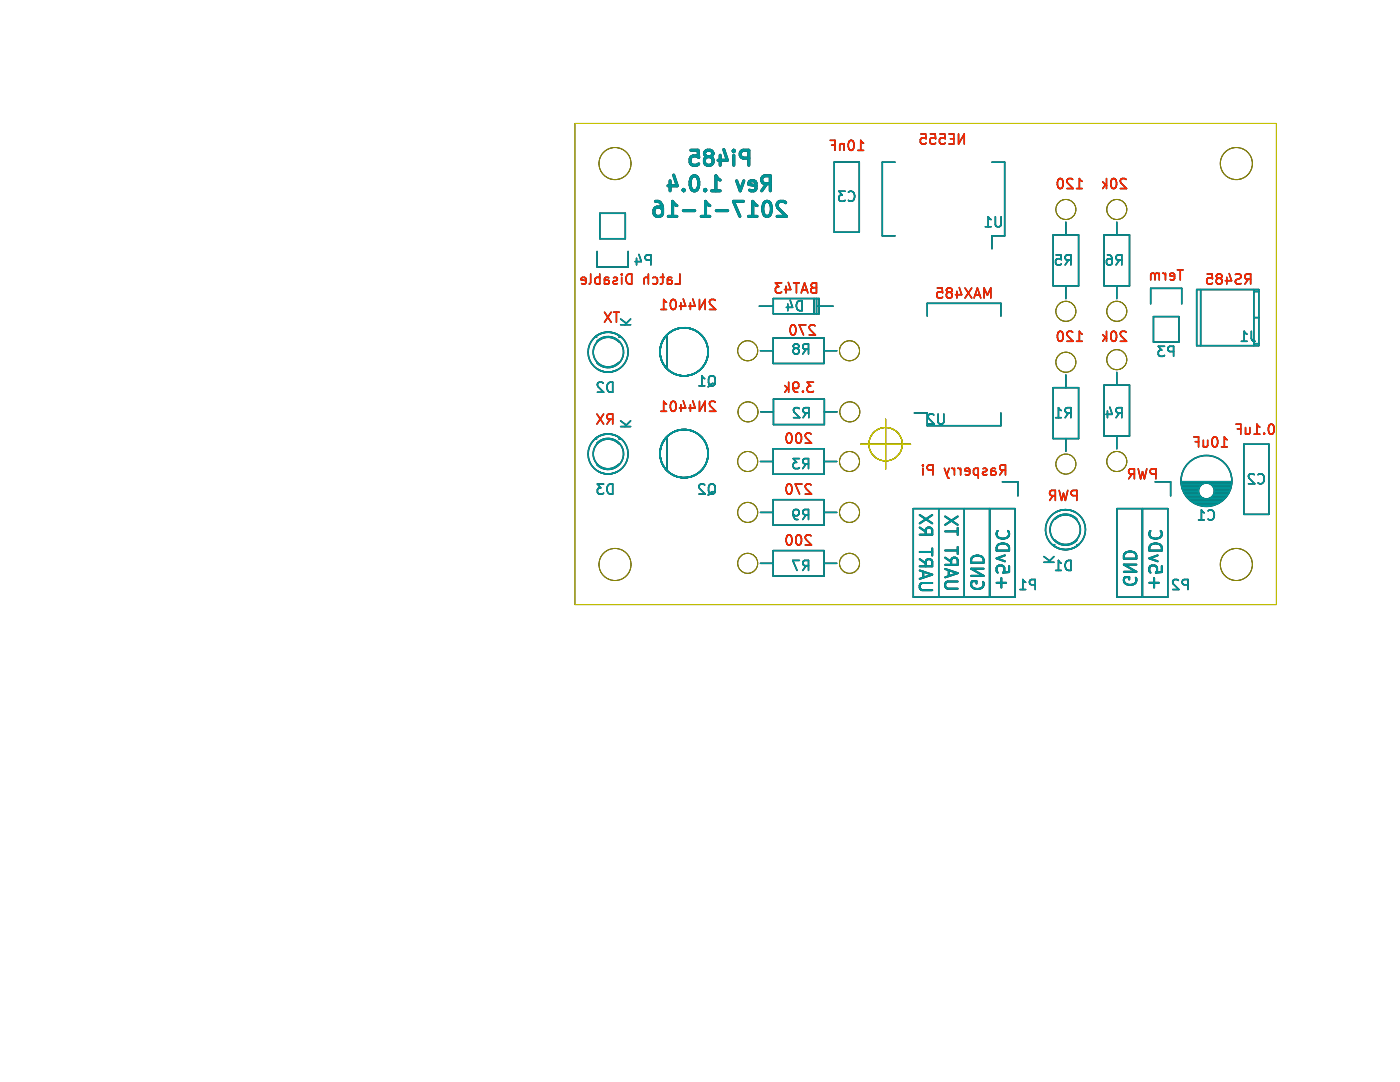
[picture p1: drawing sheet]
<svg xmlns="http://www.w3.org/2000/svg" width="140mm" height="108mm" viewBox="0 0 140 108" stroke-linecap="round" stroke-linejoin="round" font-family="sans-serif">
<g fill="none" stroke="#000" stroke-width=".1">
<path d="M57.4 12.3h70v48h-70zM85.9 44.3h5M88.4 41.8v5"/>
<circle cx="61.4" cy="16.3" r="1.6"/>
<circle cx="123.4" cy="16.3" r="1.6"/>
<circle cx="74.6" cy="35" r="1"/>
<circle cx="84.8" cy="35" r="1"/>
<circle cx="106.4" cy="31.1" r="1"/>
<circle cx="106.4" cy="20.9" r="1"/>
<circle cx="106.4" cy="36.1" r="1"/>
<circle cx="111.4" cy="31.1" r="1"/>
<circle cx="111.4" cy="20.9" r="1"/>
<circle cx="111.4" cy="35.9" r="1"/>
<circle cx="61.4" cy="56.3" r="1.6"/>
<circle cx="74.6" cy="56.2" r="1"/>
<circle cx="74.6" cy="51.1" r="1"/>
<circle cx="74.6" cy="46" r="1"/>
<circle cx="74.6" cy="41.1" r="1"/>
<circle cx="84.8" cy="51.1" r="1"/>
<circle cx="84.8" cy="56.2" r="1"/>
<circle cx="84.8" cy="46" r="1"/>
<circle cx="84.8" cy="41.1" r="1"/>
<circle cx="88.4" cy="44.3" r="1.67"/>
<circle cx="106.4" cy="46.3" r="1"/>
<circle cx="111.4" cy="46" r="1"/>
<circle cx="123.4" cy="56.3" r="1.6"/>
</g>
<g fill="none" stroke="#000" stroke-width=".2">
<path d="M91.8 56.9l1.2 .4-1.2 .4M91.8 55.8l.6 .4M91.8 56.5h1.2v-.5a.34 .34 0 0 0-.3-.2 .34 .34 0 0 0-.3 .2v.5M91.8 53.3h1.2v-.4a.34 .34 0 0 0-.3-.3 .34 .34 0 0 0-.3 .3v.4M91.8 55.1h1.2M91.8 52.6l.6 .4M91.8 51.4l1.2 .8M92.1 57v.6M93 58.2h-1l-.2 .2v.2l.2 .3h1M93 54.7v.7M93 51.4l-1.2 .8M94.3 56.8l1.3 .4-1.3 .4"/>
<path d="M94.3 55.6l.6 .5M94.3 56.4h1.3v-.5a.34 .34 0 0 0-.4-.3 .34 .34 0 0 0-.3 .3v.5M94.3 54.9h1.3M94.3 53h1.3M94.3 51.5l1.3 .9M94.7 56.9v.6M95.6 58h-1l-.3 .3 .1 .3 .2 .1h1M95.6 52.7v.7M95.6 54.6v.7M95.6 51.5l-1.3 .9M97.1 55.5a.65 .65 0 0 1 .7 0 .65 .65 0 0 1 .4 .6h-1.3v-.3zM98.1 58a.58 .58 0 0 1-.2 .7 .58 .58 0 0 1-.7 0 .43 .43 0 0 1-.2-.7h.4v.2"/>
<path d="M98.2 56.7h-1.3l1.3 .8h-1.3M99.4 58.1h1M99.5 54.5a.71 .71 0 0 1 1.2 .1v.3h-1.3zM99.6 53a.5 .5 0 0 0 0 .6 .5 .5 0 0 0 .6 .1 .47 .47 0 0 0 .4-.2 .47 .47 0 0 0 0-.5M99.9 57.7v.9M100.3 55.4l-.9 .3 .9 .3M100.7 56.5v.6h-.6l.1-.1v-.5l-.2-.1-.4 .1-.2 .2v.3l.2 .1M112.2 55.3a.71 .71 0 0 1 1.2 .1v.3h-1.3zM113.3 57.6a.58 .58 0 0 1-.2 .7 .58 .58 0 0 1-.7 0 .43 .43 0 0 1-.1-.7h.4v.2M113.4 56.3h-1.3l1.3 .7h-1.3M114.7 58.1h.9M114.7 54.5a.71 .71 0 0 1 1.2 .1v.3h-1.2z"/>
<path d="M114.8 53a.5 .5 0 0 0 0 .6 .5 .5 0 0 0 .6 .1 .47 .47 0 0 0 .5-.2 .47 .47 0 0 0-.1-.5M115.2 57.7v.9M115.5 55.4l-.8 .3 .8 .3M115.9 56.5v.6h-.6l.2-.1-.1-.5-.2-.1-.4 .1-.1 .2v.3l.1 .1"/>
</g>
<g fill="none" stroke="#000" stroke-width=".3">
<path d="M66.9 18v1M67.2 17.5l.4 1h-.9M68.2 18.9v.1M68.2 18.9l.1 .1h-.1M68.9 15h.8v.7l-.2-.1h-.5l-.1 .2v.5l.3 .2h.3l.2-.2M69 17.7a.36 .36 0 0 1 .4-.2 .36 .36 0 0 1 .3 .3 .88 .88 0 0 1-.3 1.2 .38 .38 0 0 1-.5-.2 1.28 1.28 0 0 1 .1-1.1zM70.4 18.9l-.1 .1h.1M70.4 18.9v.1M70.6 15.6h-.2a.31 .31 0 0 1-.1-.4 .31 .31 0 0 1 .3-.2l.4 .1a.31 .31 0 0 1 .1 .3 .31 .31 0 0 1-.2 .2M70.6 15.6l-.3 .3 .1 .4 .2 .2h.3l.3-.3v-.3l-.3-.3M70.6 15.6h.3M71 19h.9"/>
<path d="M71.9 15.5v1M71.9 18l-.5-.5v1.5M72.2 14.9l.4 1.1h-.9M73.2 15v.1M73.2 15.5v1M73.2 15l.1 .1h-.1M73.5 18l.4 1 .3-1M74.7 15.8h-.5a.41 .41 0 0 1-.3-.4 .41 .41 0 0 1 .3-.4h.5v1.5M75.4 18.5l-.7-.1 .1-.3 .4-.1 .2 .3v.7h-.2h-.4M76.5 18.3l-.5 .7M76.9 18.3h-.6a.41 .41 0 0 1-.3-.4 .41 .41 0 0 1 .3-.4h.6v1.5M65.4 20.1a.59 .59 0 0 1 .7 .6v.6l-.1 .2-.5 .1-.2-.2v-.5l.1-.2h.4l.3 .2"/>
<path d="M66.7 21.6h.8M67.5 20.5l-.4-.4v1.5M68.2 21h1.1M70 21.6h.8M70.8 20.5l-.4-.4v1.5M71.5 21h1.1M74.2 20.1h-1l.6 1.5M74.7 21.6h.8M75.5 20.5l-.4-.4v1.5M76.3 20.2a.36 .36 0 0 1 .3-.1 .36 .36 0 0 1 .3 .3 .88 .88 0 0 1-.3 1.2 .38 .38 0 0 1-.4-.3 1.28 1.28 0 0 1 .1-1.1zM78.4 20.2l-.2-.1h-.4a.41 .41 0 0 0-.2 .6l.9 .9h-1"/>
</g>
<g fill="none" stroke="#000" stroke-width=".15">
<path d="M82.8 14h.5v1M83 14.5h.3M83.2 16.2h2.5v7h-2.5zM84.2 14.3v.7M84.2 14.4l-.1-.1-.3 .1v.6M84.3 19.1h-.6l.3 .4-.2 .1v.4l.1 .1h.3l.1-.1M84.7 19.2a.4 .4 0 0 1 .5 0 .4 .4 0 0 1 .1 .5 .37 .37 0 0 1-.2 .3 .37 .37 0 0 1-.4 0M84.8 14.1l.1-.1a.53 .53 0 0 1 .3 .5 .53 .53 0 0 1-.3 .5 .66 .66 0 0 1-.1-.9zM85.6 15h.6M86.2 14.3l-.3-.3v1M89.3 16.2h-1.3v7.3h1.3M91.9 13.4h.5v.4l-.1-.1-.4 .1-.1 .1 .1 .4 .1 .1 .4-.1"/>
<path d="M92.8 13.4h.5l.1 .4-.2-.1-.3 .1-.1 .1v.4l.2 .1 .4-.1M93.8 13.4h.5v.4l-.1-.1-.4 .1-.1 .1 .1 .4 .1 .1 .4-.1M94.7 13.4h.5v1h-.5M94.8 13.8h.4M95.6 13.4v1l.6-1v1M99 16.2h1.3v7.3h-1.3v1.3M105.7 17.9l.1-.1a.53 .53 0 0 1 .3 .5 .53 .53 0 0 1-.3 .5 .66 .66 0 0 1-.1-.9zM107 17.9l-.3-.1-.2 .1v.2l.6 .7h-.6M107.4 18.8h.6M108 18.1l-.3-.3v1M110 18.1l.4 .4M110.3 18.4l-.3 .4"/>
<path d="M110.4 17.8v1M110.9 17.9l.2-.1a.53 .53 0 0 1 .3 .5 .53 .53 0 0 1-.3 .5l-.2-.1-.1-.3zM112.4 17.9l-.4-.1-.2 .1v.2l.6 .7h-.6M58.5 28l-.5-.1v-.2h.3l.2 .1-.1 .5h-.4M58.9 27.3v.9l-.1 .1M59.4 33.6a2 2 0 0 1 3.3 1.3 2 2 0 0 1-3 2M59.4 33.6h.1M59.5 34.1a1.55 1.55 0 0 1 2.3-.1 1.55 1.55 0 0 1 0 2.2 1.55 1.55 0 0 1-2.3 0M59.6 25.1v1.5h3.1v-1.5M59.8 27.7h-.2l-.2 .2v.2l.1 .2h.3M59.8 27.3v1M59.9 21.3h2.5v2.5h-2.5z"/>
<path d="M60.2 38.2l-.4-.1-.1 .1-.1 .2 .6 .7h-.6M60.3 31.1l.7 1M60.3 27.9l.4 .1a.2 .2 0 0 1 .1 .1 .2 .2 0 0 1-.1 .2h-.4M60.7 38.3l.2-.2h.2v1a.52 .52 0 0 1-.5-.2 .52 .52 0 0 1 .1-.6zM60.7 27.7h-.3l-.1 .6M61 31.1l-.7 1M61.2 31.1h.6M61.2 27.7h.3l.1 .1v.2l-.4 .1v.2h.4M61.5 31.1v1M61.8 34.1a1.48 1.48 0 0 0-2.2 0 1.48 1.48 0 0 0 0 2.1 1.48 1.48 0 0 0 2.1 0M61.8 33.6h.2M61.9 32.4h1"/>
<path d="M61.9 31.8l.6 .5M62 33.6a1.99 1.99 0 0 0-3.3 1.3 1.99 1.99 0 0 0 2.9 2M62 27.3v.1M62 27.7v.6M62.6 27.5l.2-.2h.2v1a.52 .52 0 0 1-.5-.2 .52 .52 0 0 1 .1-.6zM62.9 31.8l-.5 .6M63.5 25.8v.6M63.8 25.4l.2 .7h-.6M64.7 27.8l-.1-.1h-.3v.6M64.7 27.3v1M64.9 26l-.4-.1-.1-.1v-.3l.2-.1h.3v1M65.1 27.7h.3l.2 .2v.2l-.1 .2h-.4"/>
<path d="M65.9 27.7h.4M65.9 30.9h.6M66.1 27.3v.9l-.2 .1M66.5 30.2l-.3-.3v1M66.6 27.9l.3 .1a.2 .2 0 0 1 .2 .1 .2 .2 0 0 1-.2 .2h-.3M67 27.7h-.3l-.1 .6M67 29.9h.1a.53 .53 0 0 1 .4 .5 .53 .53 0 0 1-.4 .5 .66 .66 0 0 1-.1-1zM67.3 32.9a2.4 2.4 0 0 1 3.4 2.1 2.4 2.4 0 0 1-3.3 2.3 2.4 2.4 0 0 1-.8-3.9v3.4a2.4 2.4 0 0 1 .8-3.9 2.4 2.4 0 0 1 3.3 2.3 2.4 2.4 0 0 1-3.4 2.1M67.8 27.3v1h-.4M67.9 30.2v.7M68.2 40l.2 .7h-.6M68.2 29.8l.2 .7h-.6"/>
<path d="M68.9 30.2v.7M69.1 40l.3 .7h-.7M69.1 29.8l.3 .7h-.7M69.3 32.9a2.4 2.4 0 0 0-3.4 2.2 2.4 2.4 0 0 0 3.4 2.2 2.4 2.4 0 0 0 .5-4.1 2.4 2.4 0 0 0-3.9 1.6 2.4 2.4 0 0 0 3.4 2.5M69.7 38.5h.6M69.8 29.9v1l.6-1v1M70.3 37.8l-.3-.3v1M70.8 37.5a.33 .33 0 0 1 .4 0 .33 .33 0 0 1 .2 .3v.4a.33 .33 0 0 1-.4 .3 .33 .33 0 0 1-.3-.3v-.4zM71.2 38.3h-.2l-.3 .3M71.4 30l-.4-.1-.2 .1v.2l.6 .7h-.6M75.8 30.5h1.4M75.9 35h1.2"/>
<path d="M77.1 33.7h5.1v2.6h-5.1zM77.2 29.8h4.5v1.5h-4.5zM77.2 39.8h5.1v2.6h-5.1zM78 28.2h-.6l.3 .4-.3 .1v.4l.2 .1h.3l.1-.1M78.3 38.5l.4 .3M78.4 28.6v.6M78.6 38.8l-.3 .3M78.6 30.3v.7M78.7 28.2l.2 .7h-.6M78.7 38.1v1M78.8 30l.3 .7h-.6M79 32.5l.1-.1a.53 .53 0 0 1 .3 .5 .53 .53 0 0 1-.3 .5 .66 .66 0 0 1-.1-.9z"/>
<path d="M79.1 38.6l.2 .2h.2l.2-.2-.1-.4-.3-.1-.1 .1a.66 .66 0 0 0 .2 .9h.2M79.2 28.2h.6M79.3 34.8l-.1-.2 .1-.3h.2l.2 .2-.2 .3M79.3 34.8l-.1 .1v.2l.1 .2h.2l.2-.2v-.2l-.2-.1M79.3 34.8h.2M79.5 28.2v1M79.6 30.1l.2-.1h.2v1a.52 .52 0 0 1-.5-.3 .52 .52 0 0 1 .1-.6zM79.9 29.2l.4-1 .3 1M80 28.9h.5M80.1 39v.1M80.4 32.4h-.6l.4 1M80.4 34.8l-.3 .5"/>
<path d="M80.7 34.8h-.5l-.1-.1 .1-.3 .1-.1h.4v1M81 28.3l.1-.1h.4v1h-.4l-.2-.2a.26 .26 0 0 1 .2-.3l-.2-.2zM81.1 28.7h.4M81.2 38.1h-.6l.3 .4-.3 .1v.4l.1 .1h.3l.2-.1M81.2 29.8v1.5M81.3 32.5l-.4-.1-.1 .1v.2l.6 .7h-.6M81.5 29.8v1.5M81.6 30.5h1.5M82.2 35h1.3M92.5 31.5v-1.2h7.4v1.2M93.5 28.7h.5l.1 .5-.2-.1-.3 .1-.1 .1v.3l.2 .1 .4-.1M94.6 29.2l-.2-.2 .2-.3h.2l.2 .2-.2 .3"/>
<path d="M94.6 29.2l-.2 .2v.1l.2 .2h.2l.2-.2v-.2l-.2-.1M94.6 29.2h.2M95.5 29.1v.6M95.7 28.7l.3 .7h-.7M96.3 28.7l.7 1M97 28.7l-.7 1M97.2 29.7l.3-1 .4 1M97.3 29.4h.5M98.2 29.7v-1l.3 .7 .4-.7v1M98.3 22.6h.6M98.9 21.9l-.3-.3v1M99.3 21.6v.8l.2 .2h.3l.1-.2v-.8"/>
<path d="M105.1 23.4h2.5v5.1h-2.5zM105.1 38.7h2.5v5.1h-2.5zM105.4 25.4h.5v.5l-.1-.1-.4 .1-.1 .1 .1 .3 .1 .1 .4-.1M105.7 33.1h.1a.53 .53 0 0 1 .3 .5 .53 .53 0 0 1-.3 .5 .66 .66 0 0 1-.1-1zM106.4 22.2v1.2M106.4 28.5v1.3M106.4 37.4v1.3M106.6 26l-.3 .4M106.9 26l-.5-.1-.1-.1v-.3l.2-.1h.4v1M107 33.1h-.3h-.2v.2l.6 .8h-.6M107.4 34.1h.6M108 33.3l-.3-.2v1"/>
<path d="M110 33.4l.4 .4M110.2 23.4h2.5v5.1h-2.5zM110.2 38.4h2.5v5.1h-2.5zM110.3 33.7l-.3 .4M110.4 33.1v1M110.5 25.4a.4 .4 0 0 1 .5 .5v.3l-.1 .2h-.3l-.1-.1-.1-.3 .1-.1 .3-.1 .2 .2M110.9 33.1h.2a.53 .53 0 0 1 .3 .5 .53 .53 0 0 1-.3 .5l-.2-.1-.1-.3zM111.4 22.2v1.2M111.4 28.5v1.3M111.4 37.2v1.2M111.7 26l-.3 .4M111.9 26l-.4-.1-.1-.1v-.3l.2-.1h.3v1"/>
<path d="M112.4 33.1h-.4h-.2v.2l.6 .8h-.6M114.8 30.3v-1.5h3.1v1.5M115.1 31.6h2.5v2.5h-2.5zM115.3 27.4l-.2-.1h-.2l-.1 .6M115.3 27.4v.5M115.7 27.4l-.3-.1-.1 .1M115.7 27.3v.6M116 27.3h.2l.1 .2M116.2 34.6h-.6l.3 .3-.3 .1v.5l.2 .1h.3l.1-.1M116.3 27.3v.6M117.1 35.1l-.5-.1-.1-.1 .1-.3h.1h.4v1M117.2 27.6l-.5-.1 .1-.2h.3l.1 .1v.5h-.4"/>
<path d="M117.5 26.9h.6M117.8 26.9v1M119.4 28.9h6.2v5.6h-6.2zM119.8 28.9v5.6M120.5 27.3h.4l.1 .5-.2-.1-.3 .1-.1 .1 .1 .3 .1 .1 .4-.1M121.6 27.8l-.2-.2 .2-.3h.1l.2 .2-.2 .3M121.6 27.8l-.2 .2v.1l.2 .2h.1l.2-.2v-.1l-.2-.2M121.6 27.8h.1M122.4 27.7v.6M122.7 27.3l.2 .7h-.6M123.3 27.4l.4-.1 .1 .2-.1 .3-.4 .2v.2l.2 .1h.3M123.9 34.1h.5"/>
<path d="M124.4 33.3l-.2-.2v1M124.6 27.9l-.4 .4M124.8 27.9l-.5-.1-.1-.1 .1-.3 .1-.1h.4v1M124.9 33.1v.7a.32 .32 0 0 0 .3 .3M125.1 31.7h.5M125.1 34.3h.5M125.1 29.1h.5M125.1 28.9v5.6M59.4 43.8a2 2 0 0 1 3.3 1.3 2 2 0 0 1-3 1.9M59.4 43.8h.1M59.5 44.2a1.55 1.55 0 0 1 2.3 0 1.55 1.55 0 0 1 0 2.2 1.55 1.55 0 0 1-2.3-.1M59.6 41.3l.6 1"/>
<path d="M60.2 48.3h-.6l.3 .4-.2 .1v.4l.1 .1h.3l.1-.1M60.2 41.3l-.6 1M60.8 48.3h.3v1a.53 .53 0 0 1-.5-.3 .53 .53 0 0 1 .2-.7zM60.9 41.8l-.3 .5M61.1 41.8h-.4l-.1-.2v-.2l.2-.1h.3v1M61.8 44.3a1.48 1.48 0 0 0-2.2-.1 1.48 1.48 0 0 0 0 2.1 1.48 1.48 0 0 0 2.1 0M61.8 43.8h.2M61.9 42.6h1M61.9 42l.6 .4M62 43.8a1.99 1.99 0 0 0-3.3 1.3 1.99 1.99 0 0 0 2.9 1.9M62.9 42l-.5 .6M65.9 41h.6"/>
<path d="M66.5 40.3l-.3-.3v1M67 40.1l.1-.1a.53 .53 0 0 1 .4 .5 .53 .53 0 0 1-.4 .5 .66 .66 0 0 1-.1-.9zM67.3 43.1a2.4 2.4 0 0 1 3.4 2.1 2.4 2.4 0 0 1-3.3 2.3 2.4 2.4 0 0 1-.8-3.9v3.4a2.4 2.4 0 0 1 .8-4 2.4 2.4 0 0 1 3.3 2.3 2.4 2.4 0 0 1-3.4 2.1M67.9 40.4v.6M68.9 40.4v.6M69.3 43.1a2.4 2.4 0 0 0-3.4 2.2 2.4 2.4 0 0 0 3.4 2.1 2.4 2.4 0 0 0 .5-4 2.4 2.4 0 0 0-3.9 1.5 2.4 2.4 0 0 0 3.4 2.5M69.8 40v1l.6-1v1M70.3 48.4l-.4-.1-.1 .1-.1 .2 .7 .7h-.7M70.8 48.3a.33 .33 0 0 1 .4 0 .33 .33 0 0 1 .2 .3v.4a.33 .33 0 0 1-.4 .3 .33 .33 0 0 1-.3-.3v-.4zM71.2 49.1h-.2l-.3 .3M71.4 40.1l-.4-.1-.2 .1v.2l.6 .7h-.6M75.9 56.2h1.2"/>
<path d="M75.9 51.1h1.2M75.9 46h1.2M75.9 41.1h1.3M77.1 44.8h5.1v2.5h-5.1zM77.1 49.9h5.1v2.5h-5.1zM77.1 54.9h5.1v2.6h-5.1zM78.5 43.3l.2-.1a.53 .53 0 0 1 .3 .5 .53 .53 0 0 1-.3 .5l-.2-.1v-.3zM78.6 48.3h.1a.53 .53 0 0 1 .3 .5 .53 .53 0 0 1-.3 .5 .66 .66 0 0 1-.1-1zM78.6 53.4h.1a.53 .53 0 0 1 .3 .5 .53 .53 0 0 1-.3 .5 .66 .66 0 0 1-.1-1zM79.2 51.3l.1 .2h.2l.2-.2-.1-.4-.3-.1-.1 .1a.66 .66 0 0 0 .2 .9h.2M79.5 43.3l.1-.1a.53 .53 0 0 1 .4 .5 .53 .53 0 0 1-.4 .5l-.1-.1-.1-.3zM79.5 53.4h.1a.53 .53 0 0 1 .4 .5 .53 .53 0 0 1-.4 .5 .66 .66 0 0 1-.1-1z"/>
<path d="M79.8 40.8l-.4-.1-.2 .1v.2l.6 .7h-.6M79.8 45.8h-.6l.3 .3-.3 .1v.5l.1 .1h.3l.2-.1M79.8 55.9h-.7l.4 1M80 48.3h-.6l.4 1M80.4 56.4l-.3 .5M80.4 51.4l-.3 .4M80.4 46.3l-.3 .5M80.5 41.2l-.4 .5M80.7 46.3l-.5-.1-.1-.1 .1-.3h.1h.4v1M80.7 51.4l-.5-.1-.1-.1 .1-.3 .1-.1h.4v1M80.7 56.4h-.5l-.1-.2 .1-.2 .1-.1h.4v1M80.7 41.2l-.5-.1-.1-.1 .1-.2 .1-.1h.4v1"/>
<path d="M80.9 53.5l-.4-.1-.1 .1v.2l.6 .7h-.6M80.9 43.3l-.4-.1-.1 .1v.2l.6 .7h-.6M80.9 48.4l-.4-.1-.1 .1v.2l.6 .7h-.6M82.2 56.2h1.3M82.2 51.1h1.3M82.2 46h1.3M82.3 41.1h1.2M91.1 50.7h10.2v8.9h-10.2zM91.2 41.2h1.3v1.3h7.4v-1.3M92.1 46.4v.1M92.1 46.7v.7M93.1 46.9h-.5l-.1-.2 .1-.2 .1-.1h.4v1"/>
<path d="M93.2 41.4l-.4-.1-.1 .1-.1 .2 .6 .7h-.6M93.6 41.3v.8l.2 .2h.3l.1-.2v-.8M93.7 50.7v8.9M94.2 46.7l.3 .7M94.5 47.4l.1 .2 .1 .1M94.7 46.7l-.2 .7M95 46.7l.1 .1 .1 .1M95.2 46.7v.7M95.6 46.7l.2 .1 .1 .1M95.9 46.7v.7M96.2 50.7v8.9M96.8 47.1l-.5-.1v-.2l.3-.1 .2 .2-.1 .4h-.4"/>
<path d="M97.6 46.8l-.3-.1-.2 .2v.3l.1 .1h.4M97.6 46.7v1M98.1 46.8l.2-.1 .2 .2-.1 .1-.3 .1v.2h.4M98.8 50.7v8.9M98.9 47h.3a.2 .2 0 0 1 .2 .2 .2 .2 0 0 1-.2 .2l-.3-.1M99.3 46.8h-.3l-.1 .6M100 48.1h1.6v1.4M100.1 46.9l-.3 .5M100.3 46.9h-.4l-.1-.2v-.2l.2-.1h.3v1M101.8 58.8h.5M102.3 58.1l-.2-.3v1M103.3 58.3h-.5l-.1-.1 .1-.3 .1-.1h.4v1"/>
<path d="M104.2 56.1h1M104.2 55.5l.5 .5M105 54.3h.2M105.1 49.5l-.4 .4M105.2 55.5l-.6 .6M105.3 51.8a1.48 1.48 0 0 1 2.1 0 1.48 1.48 0 0 1 0 2.1 1.48 1.48 0 0 1-2.2 0M105.3 49.5l-.5-.1-.1-.1 .1-.3 .1-.1h.4v1M105.3 41.7h.6M105.3 56.9h.6M105.4 51.1a1.99 1.99 0 0 1 2.9 1.9 1.99 1.99 0 0 1-3.3 1.3M105.7 48.9l.2 1 .2-.7 .2 .7 .2-1M105.9 41l-.3-.3v1"/>
<path d="M105.9 56.2l-.3-.3v1M106.4 43.8v1.2M106.5 56l.4-.1v1a.53 .53 0 0 1-.6-.3 .53 .53 0 0 1 .2-.6zM106.6 41.2l-.3 .5M106.9 41.2l-.5-.1-.1-.1v-.2l.2-.1h.4v1M107.3 51.1a2 2 0 0 0-3 1.9 2 2 0 0 0 3.3 1.3h-.1M107.5 49.5l-.5-.1-.1-.1v-.3l.2-.1h.4v1M107.5 51.8a1.55 1.55 0 0 0-2.3-.1 1.55 1.55 0 0 0 0 2.3 1.55 1.55 0 0 0 2.3-.1M110.5 41v.7M110.7 40.6l.3 .7h-.6M111.4 43.5v1.3M111.5 50.7h5v8.9h-5z"/>
<path d="M111.7 41.2l-.3 .5M111.9 41.2l-.4-.1-.1-.1v-.2l.2-.1h.3v1M113 47.3l-.4 .5M113.2 47.3l-.5-.1-.1-.1 .1-.2 .1-.1h.4v1M113.6 46.8l.2 1 .2-.7 .2 .7 .2-1M114 50.7v8.9M115.3 48.1h1.5v1.4M115.3 47.3l-.4-.1-.1-.1v-.2l.2-.1h.3v1M117.6 57.9l-.4-.1-.1 .1-.1 .2 .6 .7h-.6M117.9 48.1h5M117.9 48.2h2.3M117.9 48.3h2"/>
<path d="M117.9 48.5h1.9M118 48.6h1.7M118 48.8h1.6M118.1 48.9h1.5M118.1 49h1.5M118.2 49.2h1.4M118.3 49.3h1.4M118.4 49.5h1.3M118.5 49.6h1.4M118.5 58.3h-.4l-.1-.1v-.3l.2-.1h.3v1M118.6 49.7h1.5M118.8 49.9h3.2"/>
<path d="M118.9 50h2.9M119.1 43.6h.5v1M119.2 50.2h2.4M119.3 44.1h.3M119.4 50.3h1.9M119.6 51.9h.6M119.9 50.4h1M120.1 43.9v.7M120.2 51.2l-.3-.3v1M120.5 43.9v.6l-.3 .1-.1-.1M120.5 48.2h2.4M120.6 51a.4 .4 0 0 1 .4 0 .4 .4 0 0 1 .2 .5 .37 .37 0 0 1-.2 .3 .37 .37 0 0 1-.4 0"/>
<path d="M120.6 49.7h1.6M120.9 48.3h2M120.9 49.6h1.4M121 48.5h1.8M121 49.5h1.4M121 43.7l.2-.1a.53 .53 0 0 1 .3 .5 .53 .53 0 0 1-.3 .5l-.2-.1-.1-.3zM121.1 48.6h1.7M121.1 49.3h1.4M121.2 48.8h1.6M121.2 49.2h1.4M121.2 48.9h1.5M121.2 49h1.5"/>
<path d="M121.9 44.6h.6M122.5 43.9l-.3-.3v1M123.3 42.3h.5v1M123.5 42.8h.3M124.1 44.3h2.5v7h-2.5zM124.3 42.7v.6M124.7 42.7v.6h-.3l-.1-.1M125.1 43.3h.6M125.2 47.4l-.4-.1-.2 .1v.2l.6 .7h-.6M125.5 47.4a.4 .4 0 0 1 .5 0 .4 .4 0 0 1 .2 .4 .37 .37 0 0 1-.2 .4 .37 .37 0 0 1-.5 0M125.7 42.6l-.3-.3v1M126.1 43.2v.1"/>
<path d="M126.7 42.4l.1-.1a.53 .53 0 0 1 .4 .5 .53 .53 0 0 1-.4 .5l-.1-.1-.1-.3z"/>
<circle cx="120.4" cy="48" r="2.54"/>
<circle cx="120.4" cy="49" r=".8"/>
</g>
<g fill="#fff" stroke="#fff" stroke-width=".1">
<circle cx="61.4" cy="56.3" r=".18"/>
<circle cx="61.4" cy="16.3" r=".18"/>
<circle cx="123.4" cy="16.3" r=".18"/>
<circle cx="123.4" cy="56.3" r=".17"/>
</g>
<g fill="none" stroke="#cdca00" stroke-width=".1">
<path d="M57.4 12.3h70v48h-70zM85.9 44.3h5M88.4 41.8v5"/>
<circle cx="88.4" cy="44.3" r="1.67"/>
</g>
<g fill="none" stroke="#009596" stroke-width=".2">
<path d="M91.8 56.9l1.2 .4-1.2 .4M91.8 55.8l.6 .4M91.8 56.5h1.2v-.5a.34 .34 0 0 0-.3-.2 .34 .34 0 0 0-.3 .2v.5M91.8 53.3h1.2v-.4a.34 .34 0 0 0-.3-.3 .34 .34 0 0 0-.3 .3v.4M91.8 55.1h1.2M91.8 52.6l.6 .4M91.8 51.4l1.2 .8M92.1 57v.6M93 58.2h-1l-.2 .2v.2l.2 .3h1M93 54.7v.7M93 51.4l-1.2 .8M94.3 56.8l1.3 .4-1.3 .4"/>
<path d="M94.3 55.6l.6 .5M94.3 56.4h1.3v-.5a.34 .34 0 0 0-.4-.3 .34 .34 0 0 0-.3 .3v.5M94.3 54.9h1.3M94.3 53h1.3M94.3 51.5l1.3 .9M94.7 56.9v.6M95.6 58h-1l-.3 .3 .1 .3 .2 .1h1M95.6 52.7v.7M95.6 54.6v.7M95.6 51.5l-1.3 .9M97.1 55.5a.65 .65 0 0 1 .7 0 .65 .65 0 0 1 .4 .6h-1.3v-.3zM98.1 58a.58 .58 0 0 1-.2 .7 .58 .58 0 0 1-.7 0 .43 .43 0 0 1-.2-.7h.4v.2"/>
<path d="M98.2 56.7h-1.3l1.3 .8h-1.3M99.4 58.1h1M99.5 54.5a.71 .71 0 0 1 1.2 .1v.3h-1.3zM99.6 53a.5 .5 0 0 0 0 .6 .5 .5 0 0 0 .6 .1 .47 .47 0 0 0 .4-.2 .47 .47 0 0 0 0-.5M99.9 57.7v.9M100.3 55.4l-.9 .3 .9 .3M100.7 56.5v.6h-.6l.1-.1v-.5l-.2-.1-.4 .1-.2 .2v.3l.2 .1M112.2 55.3a.71 .71 0 0 1 1.2 .1v.3h-1.3zM113.3 57.6a.58 .58 0 0 1-.2 .7 .58 .58 0 0 1-.7 0 .43 .43 0 0 1-.1-.7h.4v.2M113.4 56.3h-1.3l1.3 .7h-1.3M114.7 58.1h.9M114.7 54.5a.71 .71 0 0 1 1.2 .1v.3h-1.2z"/>
<path d="M114.8 53a.5 .5 0 0 0 0 .6 .5 .5 0 0 0 .6 .1 .47 .47 0 0 0 .5-.2 .47 .47 0 0 0-.1-.5M115.2 57.7v.9M115.5 55.4l-.8 .3 .8 .3M115.9 56.5v.6h-.6l.2-.1-.1-.5-.2-.1-.4 .1-.1 .2v.3l.1 .1"/>
</g>
<g fill="none" stroke="#009596" stroke-width=".3">
<path d="M66.9 18v1M67.2 17.5l.4 1h-.9M68.2 18.9v.1M68.2 18.9l.1 .1h-.1M68.9 15h.8v.7l-.2-.1h-.5l-.1 .2v.5l.3 .2h.3l.2-.2M69 17.7a.36 .36 0 0 1 .4-.2 .36 .36 0 0 1 .3 .3 .88 .88 0 0 1-.3 1.2 .38 .38 0 0 1-.5-.2 1.28 1.28 0 0 1 .1-1.1zM70.4 18.9l-.1 .1h.1M70.4 18.9v.1M70.6 15.6h-.2a.31 .31 0 0 1-.1-.4 .31 .31 0 0 1 .3-.2l.4 .1a.31 .31 0 0 1 .1 .3 .31 .31 0 0 1-.2 .2M70.6 15.6l-.3 .3 .1 .4 .2 .2h.3l.3-.3v-.3l-.3-.3M70.6 15.6h.3M71 19h.9"/>
<path d="M71.9 15.5v1M71.9 18l-.5-.5v1.5M72.2 14.9l.4 1.1h-.9M73.2 15v.1M73.2 15.5v1M73.2 15l.1 .1h-.1M73.5 18l.4 1 .3-1M74.7 15.8h-.5a.41 .41 0 0 1-.3-.4 .41 .41 0 0 1 .3-.4h.5v1.5M75.4 18.5l-.7-.1 .1-.3 .4-.1 .2 .3v.7h-.2h-.4M76.5 18.3l-.5 .7M76.9 18.3h-.6a.41 .41 0 0 1-.3-.4 .41 .41 0 0 1 .3-.4h.6v1.5M65.4 20.1a.59 .59 0 0 1 .7 .6v.6l-.1 .2-.5 .1-.2-.2v-.5l.1-.2h.4l.3 .2"/>
<path d="M66.7 21.6h.8M67.5 20.5l-.4-.4v1.5M68.2 21h1.1M70 21.6h.8M70.8 20.5l-.4-.4v1.5M71.5 21h1.1M74.2 20.1h-1l.6 1.5M74.7 21.6h.8M75.5 20.5l-.4-.4v1.5M76.3 20.2a.36 .36 0 0 1 .3-.1 .36 .36 0 0 1 .3 .3 .88 .88 0 0 1-.3 1.2 .38 .38 0 0 1-.4-.3 1.28 1.28 0 0 1 .1-1.1zM78.4 20.2l-.2-.1h-.4a.41 .41 0 0 0-.2 .6l.9 .9h-1"/>
</g>
<g fill="none" stroke="#969400" stroke-width=".1">
<circle cx="61.4" cy="16.3" r="1.6"/>
<circle cx="123.4" cy="16.3" r="1.6"/>
<circle cx="74.6" cy="35" r="1"/>
<circle cx="84.8" cy="35" r="1"/>
<circle cx="106.4" cy="31.1" r="1"/>
<circle cx="106.4" cy="20.9" r="1"/>
<circle cx="106.4" cy="36.1" r="1"/>
<circle cx="111.4" cy="31.1" r="1"/>
<circle cx="111.4" cy="20.9" r="1"/>
<circle cx="111.4" cy="35.9" r="1"/>
<circle cx="61.4" cy="56.3" r="1.6"/>
<circle cx="74.6" cy="56.2" r="1"/>
<circle cx="74.6" cy="51.1" r="1"/>
<circle cx="74.6" cy="46" r="1"/>
<circle cx="74.6" cy="41.1" r="1"/>
<circle cx="84.8" cy="51.1" r="1"/>
<circle cx="84.8" cy="56.2" r="1"/>
<circle cx="84.8" cy="46" r="1"/>
<circle cx="84.8" cy="41.1" r="1"/>
<circle cx="106.4" cy="46.3" r="1"/>
<circle cx="111.4" cy="46" r="1"/>
<circle cx="123.4" cy="56.3" r="1.6"/>
</g>
<g fill="none" stroke="#009596" stroke-width=".15">
<path d="M83.2 16.2h2.5v7h-2.5zM84.3 19.1h-.6l.3 .4-.2 .1v.4l.1 .1h.3l.1-.1M84.7 19.2a.4 .4 0 0 1 .5 0 .4 .4 0 0 1 .1 .5 .37 .37 0 0 1-.2 .3 .37 .37 0 0 1-.4 0M89.3 16.2h-1.3v7.3h1.3M99 16.2h1.3v7.3h-1.3v1.3M59.4 33.6a2 2 0 0 1 3.3 1.3 2 2 0 0 1-3 2M59.4 33.6h.1M59.5 34.1a1.55 1.55 0 0 1 2.3-.1 1.55 1.55 0 0 1 0 2.2 1.55 1.55 0 0 1-2.3 0M59.6 25.1v1.5h3.1v-1.5M59.9 21.3h2.5v2.5h-2.5zM60.2 38.2l-.4-.1-.1 .1-.1 .2 .6 .7h-.6M60.7 38.3l.2-.2h.2v1a.52 .52 0 0 1-.5-.2 .52 .52 0 0 1 .1-.6z"/>
<path d="M61.8 34.1a1.48 1.48 0 0 0-2.2 0 1.48 1.48 0 0 0 0 2.1 1.48 1.48 0 0 0 2.1 0M61.8 33.6h.2M61.9 32.4h1M61.9 31.8l.6 .5M62 33.6a1.99 1.99 0 0 0-3.3 1.3 1.99 1.99 0 0 0 2.9 2M62.9 31.8l-.5 .6M63.5 25.8v.6M63.8 25.4l.2 .7h-.6M64.9 26l-.4-.1-.1-.1v-.3l.2-.1h.3v1M67.3 32.9a2.4 2.4 0 0 1 3.4 2.1 2.4 2.4 0 0 1-3.3 2.3 2.4 2.4 0 0 1-.8-3.9v3.4a2.4 2.4 0 0 1 .8-3.9 2.4 2.4 0 0 1 3.3 2.3 2.4 2.4 0 0 1-3.4 2.1M69.3 32.9a2.4 2.4 0 0 0-3.4 2.2 2.4 2.4 0 0 0 3.4 2.2 2.4 2.4 0 0 0 .5-4.1 2.4 2.4 0 0 0-3.9 1.6 2.4 2.4 0 0 0 3.4 2.5M69.7 38.5h.6"/>
<path d="M70.3 37.8l-.3-.3v1M70.8 37.5a.33 .33 0 0 1 .4 0 .33 .33 0 0 1 .2 .3v.4a.33 .33 0 0 1-.4 .3 .33 .33 0 0 1-.3-.3v-.4zM71.2 38.3h-.2l-.3 .3M75.8 30.5h1.4M75.9 35h1.2M77.1 33.7h5.1v2.6h-5.1zM77.2 29.8h4.5v1.5h-4.5zM77.2 39.8h5.1v2.6h-5.1zM78.6 30.3v.7M78.8 30l.3 .7h-.6M79.3 34.8l-.1-.2 .1-.3h.2l.2 .2-.2 .3M79.3 34.8l-.1 .1v.2l.1 .2h.2l.2-.2v-.2l-.2-.1"/>
<path d="M79.3 34.8h.2M79.6 30.1l.2-.1h.2v1a.52 .52 0 0 1-.5-.3 .52 .52 0 0 1 .1-.6zM80.4 34.8l-.3 .5M80.7 34.8h-.5l-.1-.1 .1-.3 .1-.1h.4v1M81.2 29.8v1.5M81.5 29.8v1.5M81.6 30.5h1.5M82.2 35h1.3M92.5 31.5v-1.2h7.4v1.2M98.3 22.6h.6M98.9 21.9l-.3-.3v1M99.3 21.6v.8l.2 .2h.3l.1-.2v-.8"/>
<path d="M105.1 23.4h2.5v5.1h-2.5zM105.1 38.7h2.5v5.1h-2.5zM105.4 25.4h.5v.5l-.1-.1-.4 .1-.1 .1 .1 .3 .1 .1 .4-.1M106.4 22.2v1.2M106.4 28.5v1.3M106.4 37.4v1.3M106.6 26l-.3 .4M106.9 26l-.5-.1-.1-.1v-.3l.2-.1h.4v1M110.2 23.4h2.5v5.1h-2.5zM110.2 38.4h2.5v5.1h-2.5zM110.5 25.4a.4 .4 0 0 1 .5 .5v.3l-.1 .2h-.3l-.1-.1-.1-.3 .1-.1 .3-.1 .2 .2M111.4 22.2v1.2"/>
<path d="M111.4 28.5v1.3M111.4 37.2v1.2M111.7 26l-.3 .4M111.9 26l-.4-.1-.1-.1v-.3l.2-.1h.3v1M114.8 30.3v-1.5h3.1v1.5M115.1 31.6h2.5v2.5h-2.5zM116.2 34.6h-.6l.3 .3-.3 .1v.5l.2 .1h.3l.1-.1M117.1 35.1l-.5-.1-.1-.1 .1-.3h.1h.4v1M119.4 28.9h6.2v5.6h-6.2zM119.8 28.9v5.6M123.9 34.1h.5M124.4 33.3l-.2-.2v1"/>
<path d="M124.9 33.1v.7a.32 .32 0 0 0 .3 .3M125.1 31.7h.5M125.1 34.3h.5M125.1 29.1h.5M125.1 28.9v5.6M59.4 43.8a2 2 0 0 1 3.3 1.3 2 2 0 0 1-3 1.9M59.4 43.8h.1M59.5 44.2a1.55 1.55 0 0 1 2.3 0 1.55 1.55 0 0 1 0 2.2 1.55 1.55 0 0 1-2.3-.1M60.2 48.3h-.6l.3 .4-.2 .1v.4l.1 .1h.3l.1-.1M60.8 48.3h.3v1a.53 .53 0 0 1-.5-.3 .53 .53 0 0 1 .2-.7zM61.8 44.3a1.48 1.48 0 0 0-2.2-.1 1.48 1.48 0 0 0 0 2.1 1.48 1.48 0 0 0 2.1 0M61.8 43.8h.2"/>
<path d="M61.9 42.6h1M61.9 42l.6 .4M62 43.8a1.99 1.99 0 0 0-3.3 1.3 1.99 1.99 0 0 0 2.9 1.9M62.9 42l-.5 .6M67.3 43.1a2.4 2.4 0 0 1 3.4 2.1 2.4 2.4 0 0 1-3.3 2.3 2.4 2.4 0 0 1-.8-3.9v3.4a2.4 2.4 0 0 1 .8-4 2.4 2.4 0 0 1 3.3 2.3 2.4 2.4 0 0 1-3.4 2.1M69.3 43.1a2.4 2.4 0 0 0-3.4 2.2 2.4 2.4 0 0 0 3.4 2.1 2.4 2.4 0 0 0 .5-4 2.4 2.4 0 0 0-3.9 1.5 2.4 2.4 0 0 0 3.4 2.5M70.3 48.4l-.4-.1-.1 .1-.1 .2 .7 .7h-.7M70.8 48.3a.33 .33 0 0 1 .4 0 .33 .33 0 0 1 .2 .3v.4a.33 .33 0 0 1-.4 .3 .33 .33 0 0 1-.3-.3v-.4zM71.2 49.1h-.2l-.3 .3M75.9 56.2h1.2M75.9 51.1h1.2M75.9 46h1.2"/>
<path d="M75.9 41.1h1.3M77.1 44.8h5.1v2.5h-5.1zM77.1 49.9h5.1v2.5h-5.1zM77.1 54.9h5.1v2.6h-5.1zM79.2 51.3l.1 .2h.2l.2-.2-.1-.4-.3-.1-.1 .1a.66 .66 0 0 0 .2 .9h.2M79.8 40.8l-.4-.1-.2 .1v.2l.6 .7h-.6M79.8 45.8h-.6l.3 .3-.3 .1v.5l.1 .1h.3l.2-.1M79.8 55.9h-.7l.4 1M80.4 56.4l-.3 .5M80.4 51.4l-.3 .4M80.4 46.3l-.3 .5M80.5 41.2l-.4 .5"/>
<path d="M80.7 46.3l-.5-.1-.1-.1 .1-.3h.1h.4v1M80.7 51.4l-.5-.1-.1-.1 .1-.3 .1-.1h.4v1M80.7 56.4h-.5l-.1-.2 .1-.2 .1-.1h.4v1M80.7 41.2l-.5-.1-.1-.1 .1-.2 .1-.1h.4v1M82.2 56.2h1.3M82.2 51.1h1.3M82.2 46h1.3M82.3 41.1h1.2M91.1 50.7h10.2v8.9h-10.2zM91.2 41.2h1.3v1.3h7.4v-1.3M93.2 41.4l-.4-.1-.1 .1-.1 .2 .6 .7h-.6M93.6 41.3v.8l.2 .2h.3l.1-.2v-.8"/>
<path d="M93.7 50.7v8.9M96.2 50.7v8.9M98.8 50.7v8.9M100 48.1h1.6v1.4M101.8 58.8h.5M102.3 58.1l-.2-.3v1M103.3 58.3h-.5l-.1-.1 .1-.3 .1-.1h.4v1M104.2 56.1h1M104.2 55.5l.5 .5M105 54.3h.2M105.2 55.5l-.6 .6M105.3 51.8a1.48 1.48 0 0 1 2.1 0 1.48 1.48 0 0 1 0 2.1 1.48 1.48 0 0 1-2.2 0"/>
<path d="M105.3 41.7h.6M105.3 56.9h.6M105.4 51.1a1.99 1.99 0 0 1 2.9 1.9 1.99 1.99 0 0 1-3.3 1.3M105.9 41l-.3-.3v1M105.9 56.2l-.3-.3v1M106.4 43.8v1.2M106.5 56l.4-.1v1a.53 .53 0 0 1-.6-.3 .53 .53 0 0 1 .2-.6zM106.6 41.2l-.3 .5M106.9 41.2l-.5-.1-.1-.1v-.2l.2-.1h.4v1M107.3 51.1a2 2 0 0 0-3 1.9 2 2 0 0 0 3.3 1.3h-.1M107.5 51.8a1.55 1.55 0 0 0-2.3-.1 1.55 1.55 0 0 0 0 2.3 1.55 1.55 0 0 0 2.3-.1M110.5 41v.7"/>
<path d="M110.7 40.6l.3 .7h-.6M111.4 43.5v1.3M111.5 50.7h5v8.9h-5zM111.7 41.2l-.3 .5M111.9 41.2l-.4-.1-.1-.1v-.2l.2-.1h.3v1M114 50.7v8.9M115.3 48.1h1.5v1.4M117.6 57.9l-.4-.1-.1 .1-.1 .2 .6 .7h-.6M117.9 48.1h5M117.9 48.2h2.3M117.9 48.3h2M117.9 48.5h1.9"/>
<path d="M118 48.6h1.7M118 48.8h1.6M118.1 48.9h1.5M118.1 49h1.5M118.2 49.2h1.4M118.3 49.3h1.4M118.4 49.5h1.3M118.5 49.6h1.4M118.5 58.3h-.4l-.1-.1v-.3l.2-.1h.3v1M118.6 49.7h1.5M118.8 49.9h3.2M118.9 50h2.9"/>
<path d="M119.2 50.2h2.4M119.4 50.3h1.9M119.6 51.9h.6M119.9 50.4h1M120.2 51.2l-.3-.3v1M120.5 48.2h2.4M120.6 51a.4 .4 0 0 1 .4 0 .4 .4 0 0 1 .2 .5 .37 .37 0 0 1-.2 .3 .37 .37 0 0 1-.4 0M120.6 49.7h1.6M120.9 48.3h2M120.9 49.6h1.4M121 48.5h1.8M121 49.5h1.4"/>
<path d="M121.1 48.6h1.7M121.1 49.3h1.4M121.2 48.8h1.6M121.2 49.2h1.4M121.2 48.9h1.5M121.2 49h1.5M124.1 44.3h2.5v7h-2.5zM125.2 47.4l-.4-.1-.2 .1v.2l.6 .7h-.6M125.5 47.4a.4 .4 0 0 1 .5 0 .4 .4 0 0 1 .2 .4 .37 .37 0 0 1-.2 .4 .37 .37 0 0 1-.5 0"/>
<circle cx="120.4" cy="48" r="2.54"/>
<circle cx="120.4" cy="49" r=".8"/>
</g>
<g fill="none" stroke="#ff2600" stroke-width=".15">
<path d="M82.8 14h.5v1M83 14.5h.3M84.2 14.3v.7M84.2 14.4l-.1-.1-.3 .1v.6M84.8 14.1l.1-.1a.53 .53 0 0 1 .3 .5 .53 .53 0 0 1-.3 .5 .66 .66 0 0 1-.1-.9zM85.6 15h.6M86.2 14.3l-.3-.3v1M91.9 13.4h.5v.4l-.1-.1-.4 .1-.1 .1 .1 .4 .1 .1 .4-.1M92.8 13.4h.5l.1 .4-.2-.1-.3 .1-.1 .1v.4l.2 .1 .4-.1M93.8 13.4h.5v.4l-.1-.1-.4 .1-.1 .1 .1 .4 .1 .1 .4-.1M94.7 13.4h.5v1h-.5M94.8 13.8h.4"/>
<path d="M95.6 13.4v1l.6-1v1M105.7 17.9l.1-.1a.53 .53 0 0 1 .3 .5 .53 .53 0 0 1-.3 .5 .66 .66 0 0 1-.1-.9zM107 17.9l-.3-.1-.2 .1v.2l.6 .7h-.6M107.4 18.8h.6M108 18.1l-.3-.3v1M110 18.1l.4 .4M110.3 18.4l-.3 .4M110.4 17.8v1M110.9 17.9l.2-.1a.53 .53 0 0 1 .3 .5 .53 .53 0 0 1-.3 .5l-.2-.1-.1-.3zM112.4 17.9l-.4-.1-.2 .1v.2l.6 .7h-.6M58.5 28l-.5-.1v-.2h.3l.2 .1-.1 .5h-.4M58.9 27.3v.9l-.1 .1"/>
<path d="M59.8 27.7h-.2l-.2 .2v.2l.1 .2h.3M59.8 27.3v1M60.3 31.1l.7 1M60.3 27.9l.4 .1a.2 .2 0 0 1 .1 .1 .2 .2 0 0 1-.1 .2h-.4M60.7 27.7h-.3l-.1 .6M61 31.1l-.7 1M61.2 31.1h.6M61.2 27.7h.3l.1 .1v.2l-.4 .1v.2h.4M61.5 31.1v1M62 27.3v.1M62 27.7v.6M62.6 27.5l.2-.2h.2v1a.52 .52 0 0 1-.5-.2 .52 .52 0 0 1 .1-.6z"/>
<path d="M64.7 27.8l-.1-.1h-.3v.6M64.7 27.3v1M65.1 27.7h.3l.2 .2v.2l-.1 .2h-.4M65.9 27.7h.4M65.9 30.9h.6M66.1 27.3v.9l-.2 .1M66.5 30.2l-.3-.3v1M66.6 27.9l.3 .1a.2 .2 0 0 1 .2 .1 .2 .2 0 0 1-.2 .2h-.3M67 27.7h-.3l-.1 .6M67 29.9h.1a.53 .53 0 0 1 .4 .5 .53 .53 0 0 1-.4 .5 .66 .66 0 0 1-.1-1zM67.8 27.3v1h-.4M67.9 30.2v.7"/>
<path d="M68.2 40l.2 .7h-.6M68.2 29.8l.2 .7h-.6M68.9 30.2v.7M69.1 40l.3 .7h-.7M69.1 29.8l.3 .7h-.7M69.8 29.9v1l.6-1v1M71.4 30l-.4-.1-.2 .1v.2l.6 .7h-.6M78 28.2h-.6l.3 .4-.3 .1v.4l.2 .1h.3l.1-.1M78.3 38.5l.4 .3M78.4 28.6v.6M78.6 38.8l-.3 .3M78.7 28.2l.2 .7h-.6"/>
<path d="M78.7 38.1v1M79 32.5l.1-.1a.53 .53 0 0 1 .3 .5 .53 .53 0 0 1-.3 .5 .66 .66 0 0 1-.1-.9zM79.1 38.6l.2 .2h.2l.2-.2-.1-.4-.3-.1-.1 .1a.66 .66 0 0 0 .2 .9h.2M79.2 28.2h.6M79.5 28.2v1M79.9 29.2l.4-1 .3 1M80 28.9h.5M80.1 39v.1M80.4 32.4h-.6l.4 1M81 28.3l.1-.1h.4v1h-.4l-.2-.2a.26 .26 0 0 1 .2-.3l-.2-.2zM81.1 28.7h.4M81.2 38.1h-.6l.3 .4-.3 .1v.4l.1 .1h.3l.2-.1"/>
<path d="M81.3 32.5l-.4-.1-.1 .1v.2l.6 .7h-.6M93.5 28.7h.5l.1 .5-.2-.1-.3 .1-.1 .1v.3l.2 .1 .4-.1M94.6 29.2l-.2-.2 .2-.3h.2l.2 .2-.2 .3M94.6 29.2l-.2 .2v.1l.2 .2h.2l.2-.2v-.2l-.2-.1M94.6 29.2h.2M95.5 29.1v.6M95.7 28.7l.3 .7h-.7M96.3 28.7l.7 1M97 28.7l-.7 1M97.2 29.7l.3-1 .4 1M97.3 29.4h.5M98.2 29.7v-1l.3 .7 .4-.7v1"/>
<path d="M105.7 33.1h.1a.53 .53 0 0 1 .3 .5 .53 .53 0 0 1-.3 .5 .66 .66 0 0 1-.1-1zM107 33.1h-.3h-.2v.2l.6 .8h-.6M107.4 34.1h.6M108 33.3l-.3-.2v1M110 33.4l.4 .4M110.3 33.7l-.3 .4M110.4 33.1v1M110.9 33.1h.2a.53 .53 0 0 1 .3 .5 .53 .53 0 0 1-.3 .5l-.2-.1-.1-.3zM112.4 33.1h-.4h-.2v.2l.6 .8h-.6M115.3 27.4l-.2-.1h-.2l-.1 .6M115.3 27.4v.5M115.7 27.4l-.3-.1-.1 .1"/>
<path d="M115.7 27.3v.6M116 27.3h.2l.1 .2M116.3 27.3v.6M117.2 27.6l-.5-.1 .1-.2h.3l.1 .1v.5h-.4M117.5 26.9h.6M117.8 26.9v1M120.5 27.3h.4l.1 .5-.2-.1-.3 .1-.1 .1 .1 .3 .1 .1 .4-.1M121.6 27.8l-.2-.2 .2-.3h.1l.2 .2-.2 .3M121.6 27.8l-.2 .2v.1l.2 .2h.1l.2-.2v-.1l-.2-.2M121.6 27.8h.1M122.4 27.7v.6M122.7 27.3l.2 .7h-.6"/>
<path d="M123.3 27.4l.4-.1 .1 .2-.1 .3-.4 .2v.2l.2 .1h.3M124.6 27.9l-.4 .4M124.8 27.9l-.5-.1-.1-.1 .1-.3 .1-.1h.4v1M59.6 41.3l.6 1M60.2 41.3l-.6 1M60.9 41.8l-.3 .5M61.1 41.8h-.4l-.1-.2v-.2l.2-.1h.3v1M65.9 41h.6M66.5 40.3l-.3-.3v1M67 40.1l.1-.1a.53 .53 0 0 1 .4 .5 .53 .53 0 0 1-.4 .5 .66 .66 0 0 1-.1-.9zM67.9 40.4v.6M68.9 40.4v.6"/>
<path d="M69.8 40v1l.6-1v1M71.4 40.1l-.4-.1-.2 .1v.2l.6 .7h-.6M78.5 43.3l.2-.1a.53 .53 0 0 1 .3 .5 .53 .53 0 0 1-.3 .5l-.2-.1v-.3zM78.6 48.3h.1a.53 .53 0 0 1 .3 .5 .53 .53 0 0 1-.3 .5 .66 .66 0 0 1-.1-1zM78.6 53.4h.1a.53 .53 0 0 1 .3 .5 .53 .53 0 0 1-.3 .5 .66 .66 0 0 1-.1-1zM79.5 43.3l.1-.1a.53 .53 0 0 1 .4 .5 .53 .53 0 0 1-.4 .5l-.1-.1-.1-.3zM79.5 53.4h.1a.53 .53 0 0 1 .4 .5 .53 .53 0 0 1-.4 .5 .66 .66 0 0 1-.1-1zM80 48.3h-.6l.4 1M80.9 53.5l-.4-.1-.1 .1v.2l.6 .7h-.6M80.9 43.3l-.4-.1-.1 .1v.2l.6 .7h-.6M80.9 48.4l-.4-.1-.1 .1v.2l.6 .7h-.6M92.1 46.4v.1"/>
<path d="M92.1 46.7v.7M93.1 46.9h-.5l-.1-.2 .1-.2 .1-.1h.4v1M94.2 46.7l.3 .7M94.5 47.4l.1 .2 .1 .1M94.7 46.7l-.2 .7M95 46.7l.1 .1 .1 .1M95.2 46.7v.7M95.6 46.7l.2 .1 .1 .1M95.9 46.7v.7M96.8 47.1l-.5-.1v-.2l.3-.1 .2 .2-.1 .4h-.4M97.6 46.8l-.3-.1-.2 .2v.3l.1 .1h.4M97.6 46.7v1"/>
<path d="M98.1 46.8l.2-.1 .2 .2-.1 .1-.3 .1v.2h.4M98.9 47h.3a.2 .2 0 0 1 .2 .2 .2 .2 0 0 1-.2 .2l-.3-.1M99.3 46.8h-.3l-.1 .6M100.1 46.9l-.3 .5M100.3 46.9h-.4l-.1-.2v-.2l.2-.1h.3v1M105.1 49.5l-.4 .4M105.3 49.5l-.5-.1-.1-.1 .1-.3 .1-.1h.4v1M105.7 48.9l.2 1 .2-.7 .2 .7 .2-1M107.5 49.5l-.5-.1-.1-.1v-.3l.2-.1h.4v1M113 47.3l-.4 .5M113.2 47.3l-.5-.1-.1-.1 .1-.2 .1-.1h.4v1M113.6 46.8l.2 1 .2-.7 .2 .7 .2-1"/>
<path d="M115.3 47.3l-.4-.1-.1-.1v-.2l.2-.1h.3v1M119.1 43.6h.5v1M119.3 44.1h.3M120.1 43.9v.7M120.5 43.9v.6l-.3 .1-.1-.1M121 43.7l.2-.1a.53 .53 0 0 1 .3 .5 .53 .53 0 0 1-.3 .5l-.2-.1-.1-.3zM121.9 44.6h.6M122.5 43.9l-.3-.3v1M123.3 42.3h.5v1M123.5 42.8h.3M124.3 42.7v.6M124.7 42.7v.6h-.3l-.1-.1"/>
<path d="M125.1 43.3h.6M125.7 42.6l-.3-.3v1M126.1 43.2v.1M126.7 42.4l.1-.1a.53 .53 0 0 1 .4 .5 .53 .53 0 0 1-.4 .5l-.1-.1-.1-.3z"/>
</g>
</svg>
